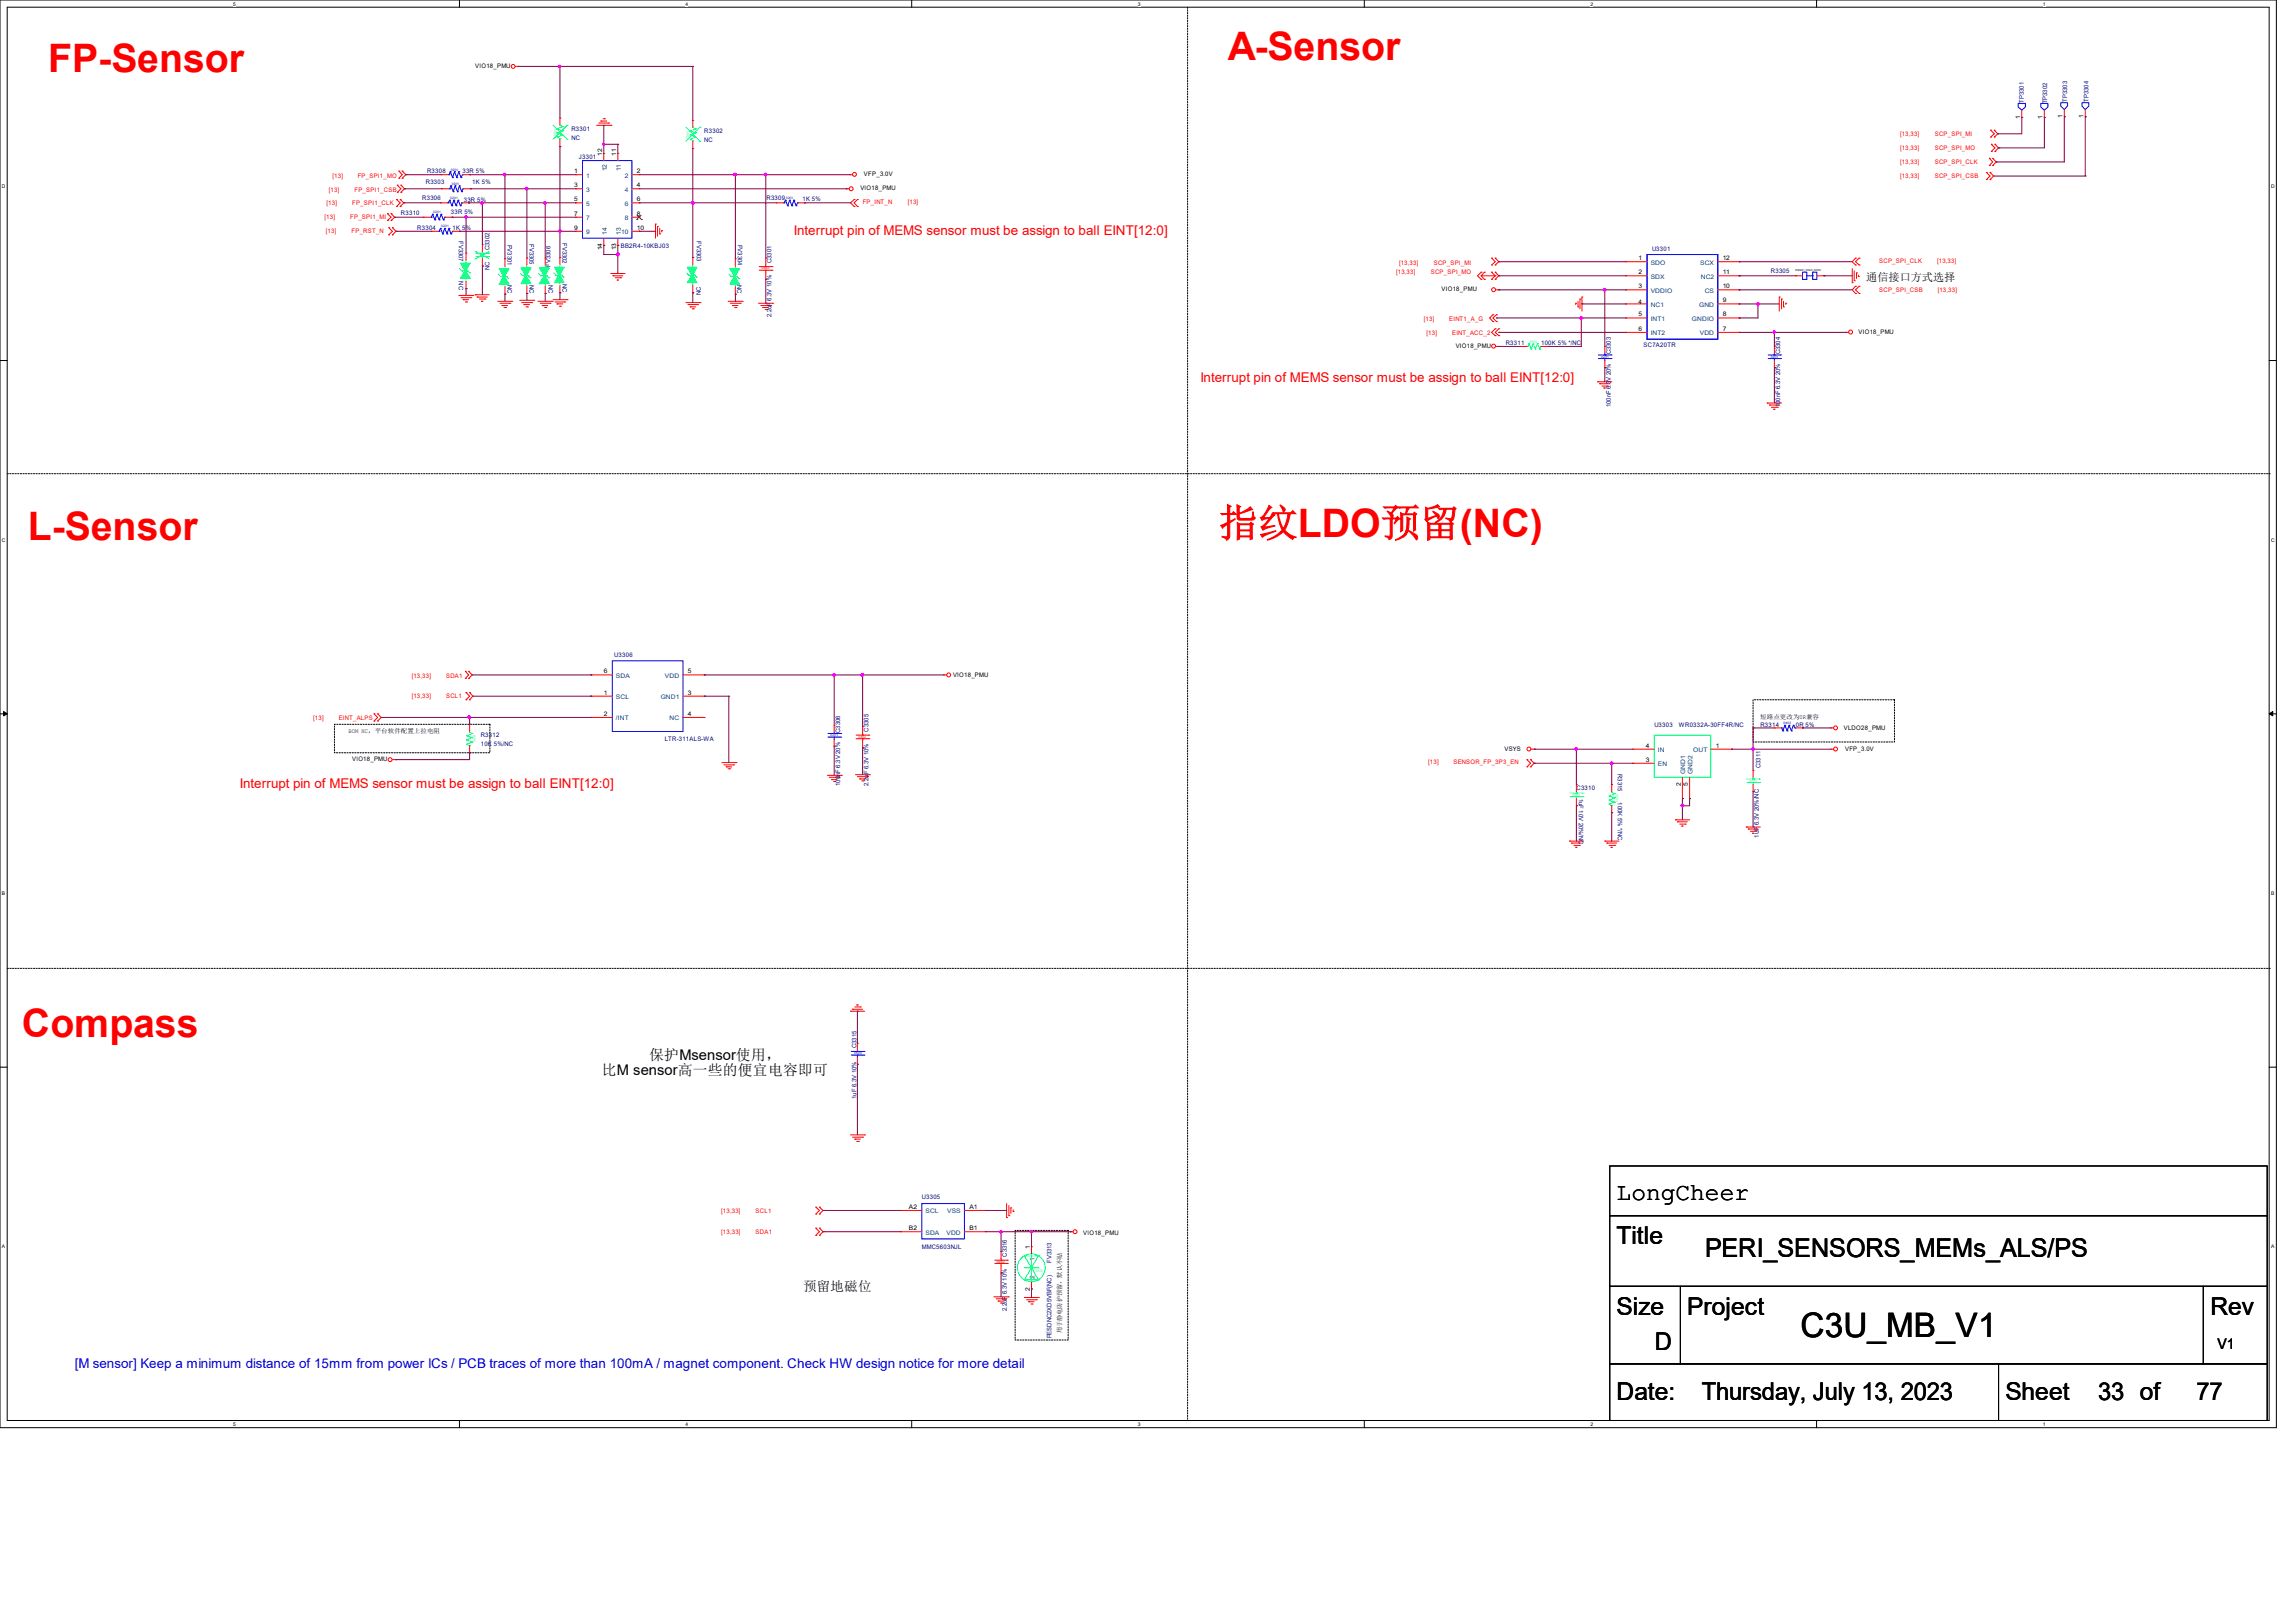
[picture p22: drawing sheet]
<svg xmlns="http://www.w3.org/2000/svg" width="297mm" height="210mm" viewBox="0 0 297 210" stroke-linecap="round" stroke-linejoin="round" font-family="sans-serif">
<defs><g id="words">
<g font-size="5.1" fill="#f00">
<text x="6.2" y="9.3">FP-Sensor</text>
<text x="158.8" y="7.8">A-Sensor</text>
<text x="3.6" y="69.8">L-Sensor</text>
<text x="157.6" y="69.4">指纹LDO预留(NC)</text>
<text x="2.8" y="134.2">Compass</text>
</g>
<text font-size="4.4" x="232.9" y="173.1">C3U_MB_V1</text>
<text font-size="3.3" x="220.6" y="162.6">PERI_SENSORS_MEMs_ALS/PS</text>
<g font-size="3.2">
<text x="209.1" y="155.2">LongCheer</text>
<text x="209.1" y="161">Title</text>
<text x="209.1" y="170.2">Size</text>
<text x="218.3" y="170.2">Project</text>
<text x="285.9" y="170.2">Rev</text>
<text x="214.1" y="174.8">D</text>
<text x="209.1" y="181.1">Date:</text>
<text x="220.1" y="181.1">Thursday, July 13, 2023</text>
<text x="259.4" y="181.1">Sheet</text>
<text x="271.4" y="181.1">33 of</text>
<text x="284.1" y="181.1">77</text>
</g>
<g font-size="1.9">
<text x="84" y="137.1">保护Msensor使用，</text>
<text x="77.9" y="139.1">比M sensor高一些的便宜电容即可</text>
<text x="286.9" y="174.5">V1</text>
</g>
<g font-size="1.7" fill="#f00">
<text x="102.7" y="30.4">Interrupt pin of MEMS sensor must be assign to ball EINT[12:0]</text>
<text x="155.3" y="49.4">Interrupt pin of MEMS sensor must be assign to ball EINT[12:0]</text>
<text x="31" y="102">Interrupt pin of MEMS sensor must be assign to ball EINT[12:0]</text>
</g>
<text font-size="1.7" x="103.9" y="167.1">预留地磁位</text>
<text font-size="1.7" fill="#00f" x="9.7" y="177">[M sensor] Keep a minimum distance of 15mm from power ICs / PCB traces of more than 100mA / magnet component. Check HW design notice for more detail</text>
<text font-size="1.4" x="241.4" y="36.3">通信接口方式选择</text>
<g font-size=".8">
<text x="61.5" y="8.8">VIO18_PMU</text>
<text x="261.3" y="15.4" transform="rotate(-90 261.3 15.4)">1</text>
<text x="264.2" y="15.4" transform="rotate(-90 264.2 15.4)">1</text>
<text x="266.8" y="15.3" transform="rotate(-90 266.8 15.3)">1</text>
<text x="269.5" y="15.3" transform="rotate(-90 269.5 15.3)">1</text>
<text x="74.3" y="22.4">1</text>
<text x="77.9" y="20.2" transform="rotate(-90 77.9 20.2)">12</text>
<text x="79.7" y="20.2" transform="rotate(-90 79.7 20.2)">11</text>
<text x="82.4" y="22.4">2</text>
<text x="111.8" y="22.8">VFP_3.0V</text>
<text x="74.3" y="24.2">3</text>
<text x="74.3" y="26">5</text>
<text x="74.3" y="27.9">7</text>
<text x="74.3" y="29.7">9</text>
<text x="82.4" y="29.7">10</text>
<text x="82.4" y="24.2">4</text>
<text x="82.4" y="26">6</text>
<text x="82.4" y="27.9">8</text>
<text x="111.3" y="24.6">VIO18_PMU</text>
<text x="77.9" y="32.4" transform="rotate(-90 77.9 32.4)">14</text>
<text x="79.7" y="32.4" transform="rotate(-90 79.7 32.4)">13</text>
<text x="212" y="33.7">1</text>
<text x="212" y="35.5">2</text>
<text x="222.8" y="35.5">11</text>
<text x="222.8" y="33.7">12</text>
<text x="186.5" y="37.7">VIO18_PMU</text>
<text x="212" y="39.3">4</text>
<text x="212" y="37.3">3</text>
<text x="212" y="40.9">5</text>
<text x="222.8" y="40.9">8</text>
<text x="222.8" y="39.1">9</text>
<text x="222.8" y="37.3">10</text>
<text x="188.3" y="45">VIO18_PMU</text>
<text x="212" y="42.8">6</text>
<text x="222.8" y="42.8">7</text>
<text x="240.4" y="43.2">VIO18_PMU</text>
<text x="78.1" y="89.9">1</text>
<text x="78.1" y="87.1">6</text>
<text x="89" y="89.9">3</text>
<text x="89" y="87.1">5</text>
<text x="123.3" y="87.6">VIO18_PMU</text>
<text x="45.1" y="94.9">BOM NC，平台软件配置上拉电阻</text>
<text x="78.1" y="92.6">2</text>
<text x="89" y="92.6">4</text>
<text x="227.7" y="93">短路点更改为0R兼容</text>
<text x="238.5" y="94.4">VLDO28_PMU</text>
<text x="45.6" y="98.5">VIO18_PMU</text>
<text x="194.6" y="97.2">VSYS</text>
<text x="212.9" y="96.7">4</text>
<text x="212.9" y="98.5">3</text>
<text x="217.4" y="101.7" transform="rotate(-90 217.4 101.7)">2</text>
<text x="218.3" y="101.7" transform="rotate(-90 218.3 101.7)">5</text>
<text x="222" y="96.7">1</text>
<text x="238.7" y="97.2">VFP_3.0V</text>
<text x="117.6" y="156.4">A2</text>
<text x="117.6" y="159.2">B2</text>
<text x="125.4" y="159.2">B1</text>
<text x="125.4" y="156.4">A1</text>
<text x="133.2" y="161.6" transform="rotate(-90 133.2 161.6)">1</text>
<text x="140.1" y="159.8">VIO18_PMU</text>
<text x="133.2" y="167" transform="rotate(-90 133.2 167)">2</text>
<text x="137.4" y="172.6" transform="rotate(-90 137.4 172.6)">用于静电防护预留，默认不贴</text>
</g>
<g font-size=".8" fill="#000080">
<text x="73.9" y="17">R3301</text>
<text x="91.1" y="17.2">R3302</text>
<text x="261.8" y="13.3" transform="rotate(-90 261.8 13.3)">TP3301</text>
<text x="264.8" y="13.4" transform="rotate(-90 264.8 13.4)">TP3302</text>
<text x="267.4" y="13.2" transform="rotate(-90 267.4 13.2)">TP3303</text>
<text x="270.2" y="13.2" transform="rotate(-90 270.2 13.2)">TP3304</text>
<text x="55.1" y="23.8">R3303</text>
<text x="55.2" y="22.4">R3308</text>
<text x="59.8" y="22.4">33R 5%</text>
<text x="61.1" y="23.7">1K 5%</text>
<text x="73.9" y="18.2">NC</text>
<text x="74.9" y="20.6">J3301</text>
<text x="91.1" y="18.4">NC</text>
<text x="51.9" y="27.8">R3310</text>
<text x="54" y="29.8">R3304</text>
<text x="54.6" y="25.9">R3306</text>
<text x="58.3" y="27.6">33R 5%</text>
<text x="58.6" y="29.8">1K 5%</text>
<text x="60" y="26.1">33R 5%</text>
<text x="99.1" y="25.8">R3309</text>
<text x="103.8" y="26">1K 5%</text>
<text x="59.3" y="31.2" transform="rotate(90 59.3 31.2)">FV3307</text>
<text x="63.3" y="35" transform="rotate(-90 63.3 35)">NC</text>
<text x="63.3" y="32.4" transform="rotate(-90 63.3 32.4)">C3302</text>
<text x="65.7" y="31.7" transform="rotate(90 65.7 31.7)">FV3301</text>
<text x="68.5" y="31.6" transform="rotate(90 68.5 31.6)">FV3305</text>
<text x="71.2" y="34.5" transform="rotate(-90 71.2 34.5)">FV3306</text>
<text x="72.8" y="31.5" transform="rotate(90 72.8 31.5)">FV3302</text>
<text x="80.3" y="32">BB2R4-10KBJ03</text>
<text x="90.1" y="31.2" transform="rotate(90 90.1 31.2)">FV3303</text>
<text x="95.5" y="31.7" transform="rotate(90 95.5 31.7)">FV3304</text>
<text x="99.8" y="34" transform="rotate(-90 99.8 34)">C3301</text>
<text x="213.7" y="32.4">U3301</text>
<text x="229.1" y="35.3">R3305</text>
<text x="59.3" y="36.4" transform="rotate(90 59.3 36.4)">NC</text>
<text x="65.7" y="36.9" transform="rotate(90 65.7 36.9)">NC</text>
<text x="68.5" y="36.9" transform="rotate(90 68.5 36.9)">NC</text>
<text x="70.9" y="36.9" transform="rotate(90 70.9 36.9)">NC</text>
<text x="72.8" y="36.7" transform="rotate(90 72.8 36.7)">NC</text>
<text x="90.7" y="38.1" transform="rotate(-90 90.7 38.1)">NC</text>
<text x="95.4" y="36.9" transform="rotate(90 95.4 36.9)">NC</text>
<text x="99.8" y="41.1" transform="rotate(-90 99.8 41.1)">2.2uF 6.3V 10%</text>
<text x="194.8" y="44.7">R3311</text>
<text x="199.4" y="44.7">100K 5% */NC</text>
<text x="208.4" y="45.8" transform="rotate(-90 208.4 45.8)">C3303</text>
<text x="212.6" y="45">SC7A20TR</text>
<text x="230.3" y="45.8" transform="rotate(-90 230.3 45.8)">C3304</text>
<text x="208.4" y="52.7" transform="rotate(-90 208.4 52.7)">100nF 6.3V 20%</text>
<text x="230.3" y="52.7" transform="rotate(-90 230.3 52.7)">100nF 6.3V 20%</text>
<text x="79.5" y="85">U3306</text>
<text x="62.2" y="95.4">R3312</text>
<text x="86" y="95.9">LTR-311ALS-WA</text>
<text x="108.7" y="94.8" transform="rotate(-90 108.7 94.8)">C3306</text>
<text x="112.3" y="94.7" transform="rotate(-90 112.3 94.7)">C3305</text>
<text x="214" y="94.1">U3303</text>
<text x="217.2" y="94.1">WR0332A-30FF4R/NC</text>
<text x="227.7" y="94.1">R3314</text>
<text x="232.3" y="94.1">0R 5%</text>
<text x="62.2" y="96.5">10K 5%/NC</text>
<text x="108.7" y="101.7" transform="rotate(-90 108.7 101.7)">100nF 6.3V 20%</text>
<text x="112.3" y="101.7" transform="rotate(-90 112.3 101.7)">2.2uF 6.3V 10%</text>
<text x="209.3" y="100.2" transform="rotate(90 209.3 100.2)">R3315</text>
<text x="227.7" y="99.4" transform="rotate(-90 227.7 99.4)">C3311</text>
<text x="203.9" y="102.3">C3310</text>
<text x="204.3" y="103.3" transform="rotate(90 204.3 103.3)">1uF 10V 20%/NC</text>
<text x="209.3" y="103.8" transform="rotate(90 209.3 103.8)">100K 5% */NC</text>
<text x="227.5" y="108.4" transform="rotate(-90 227.5 108.4)">1UF 6.3V 20%/NC</text>
<text x="110.8" y="135.6" transform="rotate(-90 110.8 135.6)">C3315</text>
<text x="110.8" y="142.2" transform="rotate(-90 110.8 142.2)">1uF 6.3V 10%</text>
<text x="119.3" y="155.1">U3305</text>
<text x="119.3" y="161.6">MMC5603NJL</text>
<text x="130.3" y="162.6" transform="rotate(-90 130.3 162.6)">C3316</text>
<text x="136" y="163.4" transform="rotate(-90 136 163.4)">FV3313</text>
<text x="130.3" y="169.6" transform="rotate(-90 130.3 169.6)">2.2uF 6.3V 10%</text>
<text x="136" y="173.2" transform="rotate(-90 136 173.2)">PESDNC2XD5VBF(NC)</text>
</g>
<g font-size=".8" fill="#f00">
<text x="245.8" y="17.6">[13,33]</text>
<text x="250.3" y="17.6">SCP_SPI_MI</text>
<text x="43" y="23">[13]</text>
<text x="46.3" y="23">FP_SPI1_MO</text>
<text x="245.8" y="19.4">[13,33]</text>
<text x="245.8" y="21.3">[13,33]</text>
<text x="245.8" y="23.1">[13,33]</text>
<text x="250.3" y="19.4">SCP_SPI_MO</text>
<text x="250.3" y="21.3">SCP_SPI_CLK</text>
<text x="250.3" y="23.1">SCP_SPI_CSB</text>
<text x="42" y="28.3">[13]</text>
<text x="42.3" y="26.6">[13]</text>
<text x="42.5" y="24.8">[13]</text>
<text x="45.3" y="28.3">FP_SPI1_MI</text>
<text x="45.6" y="26.6">FP_SPI1_CLK</text>
<text x="45.8" y="24.8">FP_SPI1_CSB</text>
<text x="111.6" y="26.4">FP_INT_N</text>
<text x="117.4" y="26.4">[13]</text>
<text x="42.2" y="30.1">[13]</text>
<text x="45.5" y="30.1">FP_RST_N</text>
<text x="180.6" y="35.5">[13,33]</text>
<text x="181" y="34.2">[13,33]</text>
<text x="185.1" y="35.5">SCP_SPI_MO</text>
<text x="185.5" y="34.2">SCP_SPI_MI</text>
<text x="243.1" y="34.1">SCP_SPI_CLK</text>
<text x="250.6" y="34.1">[13,33]</text>
<text x="184.2" y="41.6">[13]</text>
<text x="187.5" y="41.6">EINT1_A_G</text>
<text x="243.1" y="37.8">SCP_SPI_CSB</text>
<text x="250.7" y="37.8">[13,33]</text>
<text x="184.5" y="43.3">[13]</text>
<text x="187.8" y="43.3">EINT_ACC_2</text>
<text x="53.3" y="87.8">[13,33]</text>
<text x="57.7" y="87.8">SDA1</text>
<text x="40.5" y="93.1">[13]</text>
<text x="43.8" y="93.1">EINT_ALPS</text>
<text x="53.3" y="90.4">[13,33]</text>
<text x="57.7" y="90.4">SCL1</text>
<text x="184.8" y="98.9">[13]</text>
<text x="188" y="98.9">SENSOR_FP_3P3_EN</text>
<text x="93.3" y="157">[13,33]</text>
<text x="93.3" y="159.7">[13,33]</text>
<text x="97.8" y="157">SCL1</text>
<text x="97.8" y="159.7">SDA1</text>
</g>
<g font-size=".8" fill="#004080">
<text x="75.8" y="23">1</text>
<text x="78.5" y="22.2" transform="rotate(-90 78.5 22.2)">12</text>
<text x="80.3" y="22.2" transform="rotate(-90 80.3 22.2)">11</text>
<text x="80.8" y="23">2</text>
<text x="75.8" y="24.8">3</text>
<text x="75.8" y="26.6">5</text>
<text x="75.8" y="28.5">7</text>
<text x="80.8" y="24.8">4</text>
<text x="80.8" y="26.6">6</text>
<text x="80.8" y="28.5">8</text>
<text x="75.8" y="30.3">9</text>
<text x="78.5" y="30.4" transform="rotate(-90 78.5 30.4)">14</text>
<text x="80.3" y="30.4" transform="rotate(-90 80.3 30.4)">13</text>
<text x="80.4" y="30.3">10</text>
<text x="213.5" y="34.2">SDO</text>
<text x="219.9" y="34.2">SCX</text>
<text x="213.5" y="36.1">SDX</text>
<text x="213.5" y="37.9">VDDIO</text>
<text x="213.5" y="39.7">NC1</text>
<text x="213.5" y="41.5">INT1</text>
<text x="218.9" y="41.5">GNDIO</text>
<text x="219.8" y="39.7">GND</text>
<text x="220" y="36.1">NC2</text>
<text x="220.5" y="37.9">CS</text>
<text x="213.5" y="43.4">INT2</text>
<text x="219.9" y="43.4">VDD</text>
<text x="79.7" y="87.7">SDA</text>
<text x="86" y="87.7">VDD</text>
<text x="79.7" y="93.2">/INT</text>
<text x="79.7" y="90.5">SCL</text>
<text x="85.5" y="90.5">GND1</text>
<text x="86.6" y="93.2">NC</text>
<text x="214.5" y="97.3">IN</text>
<text x="214.5" y="99.1">EN</text>
<text x="218" y="100.1" transform="rotate(-90 218 100.1)">GND1</text>
<text x="218.9" y="100.1" transform="rotate(-90 218.9 100.1)">GND2</text>
<text x="219" y="97.3">OUT</text>
<text x="119.7" y="157">SCL</text>
<text x="119.7" y="159.8">SDA</text>
<text x="122.4" y="159.8">VDD</text>
<text x="122.5" y="157">VSS</text>
<text x="133.8" y="165.4" transform="rotate(-90 133.8 165.4)">2</text>
<text x="133.8" y="163.2" transform="rotate(-90 133.8 163.2)">1</text>
</g>
<g font-size=".6">
<text x="30.2" y=".7">5</text>
<text x="88.7" y=".7">4</text>
<text x="147.2" y=".7">3</text>
<text x="205.7" y=".7">2</text>
<text x="264.2" y=".7">1</text>
<text x=".3" y="24.4">D</text>
<text x="293.8" y="24.4">D</text>
<text x=".3" y="70.1">C</text>
<text x="293.8" y="70.1">C</text>
<text x=".3" y="115.8">B</text>
<text x="293.8" y="115.8">B</text>
<text x=".3" y="161.5">A</text>
<text x="293.8" y="161.5">A</text>
<text x="30.2" y="184.5">5</text>
<text x="88.7" y="184.5">4</text>
<text x="147.2" y="184.5">3</text>
<text x="205.7" y="184.5">2</text>
<text x="264.2" y="184.5">1</text>
</g>
<g font-size=".4" fill="#00ff80">
<text x="72" y="17.7" transform="rotate(-90 72 17.7)">0201</text>
<text x="89.2" y="18" transform="rotate(-90 89.2 18)">0201</text>
<text x="61.9" y="33.1">0201</text>
<text x="197.9" y="44.3">0201</text>
<text x="61.2" y="95" transform="rotate(90 61.2 95)">0201</text>
<text x="226.3" y="101.1">0201</text>
<text x="203.5" y="103">0201</text>
<text x="209" y="102.8" transform="rotate(90 209 102.8)">0201</text>
<text x="133.6" y="164.6">TVS-B</text>
</g>
<g font-size=".4" fill="#00f">
<text x="58.3" y="22.1">0201</text>
<text x="58.5" y="24">0201</text>
<text x="56" y="27.6">0201</text>
<text x="57.1" y="29.4">0201</text>
<text x="58.3" y="25.8">0201</text>
<text x="101.7" y="25.8">0201</text>
<text x="207.1" y="46.3">0201</text>
<text x="229.1" y="46.3">0201</text>
<text x="107.4" y="95.2">0201</text>
<text x="230.7" y="93.7">0402</text>
<text x="110.5" y="136.4">0603</text>
</g>
<g font-size=".4" fill="#f00">
<text x="98.5" y="34.8">0402</text>
<text x="111" y="95.5">0402</text>
<text x="128.9" y="163.4">0402</text>
</g>
<text font-size=".3" x="232.3" y="35.1">RS0201_SOLD_OPEN</text>
</g></defs>
<path d="M0 0h294.5v184.7h-294.5zM.9 .9h292.6v182.9h-292.6z" fill="none" stroke="#000" stroke-width=".13"/>
<g fill="#fff">
<path d="M30.2 .1h.3v.7h-.3z"/>
<path d="M30.2 183.9h.3v.8h-.3z"/>
</g>
<path d="M59.4 0v.9M59.4 183.8v.9" fill="none" stroke="#000" stroke-width=".13"/>
<g fill="#fff">
<path d="M88.7 .1h.3v.7h-.3z"/>
<path d="M88.7 183.9h.3v.8h-.3z"/>
</g>
<path d="M117.9 0v.9M117.9 183.8v.9" fill="none" stroke="#000" stroke-width=".13"/>
<g fill="#fff">
<path d="M147.2 .1h.3v.7h-.3z"/>
<path d="M147.2 183.9h.3v.8h-.3z"/>
</g>
<path d="M176.5 0v.9M176.5 183.8v.9" fill="none" stroke="#000" stroke-width=".13"/>
<g fill="#fff">
<path d="M205.7 .1h.4v.7h-.4z"/>
<path d="M205.7 183.9h.4v.8h-.4z"/>
</g>
<path d="M235 0v.9M235 183.8v.9" fill="none" stroke="#000" stroke-width=".13"/>
<g fill="#fff">
<path d="M264.2 .1h.4v.7h-.4z"/>
<path d="M264.2 183.9h.4v.8h-.4z"/>
<path d="M.3 23.8h.4v.7h-.4z"/>
<path d="M293.8 23.8h.5v.7h-.5z"/>
<path d="M.3 69.5h.4v.7h-.4z"/>
<path d="M293.8 69.5h.5v.7h-.5z"/>
</g>
<path d="M0 46.7h.9M293.5 46.7h1" fill="none" stroke="#000" stroke-width=".13"/>
<g fill="#fff">
<path d="M.3 115.2h.4v.8h-.4z"/>
<path d="M293.8 115.2h.4v.8h-.4z"/>
</g>
<path d="M0 92.4h.9M293.5 92.4h1" fill="none" stroke="#000" stroke-width=".13"/>
<path d="M.5 92.1l.4 .3-.4 .2zM293.5 92.4l.5-.3v.5z" fill="#000" stroke="#000" stroke-width=".13"/>
<g fill="#fff">
<path d="M.3 161h.3v.7h-.3z"/>
<path d="M293.8 161h.4v.7h-.4z"/>
</g>
<g fill="none" stroke="#000" stroke-width=".13">
<path d="M153.6 .9v182.9M.9 61.3h292.6M293.5 61.3h.1M43.3 93.7h20.1v3.7h-20.1zM226.8 90.6h18.3v5.4h-18.3zM0 138.1h.9M.9 125.3h292.6M293.5 125.3h.1M293.5 138.1h1M131.3 159.2h6.9v14.2h-6.9zM208.2 157.3h85.1v9.2h-85.1zM208.2 150.9h85.1v6.4h-85.1z"/>
<path d="M208.2 166.5h9.2v10h-9.2zM208.2 176.5h50.3v7.3h-50.3zM217.4 166.5h67.6v10h-67.6zM258.5 176.5h34.8v7.3h-34.8zM285 166.5h8.3v10h-8.3zM153.6 183.8h.1"/>
</g>
<g fill="none" stroke="#f00" stroke-width=".13">
<path d="M66.7 8.6h.4M67.1 8.6h.1M72.4 15.3h.1M72.4 19h.1M72.4 15.3v.9M72.4 18v1M77.2 16.2h1.8M77.5 15.9h1.2M77.7 15.7h.1M77.7 15.7h.8M78 15.4h.2M78.1 19.9h.1"/>
<path d="M78.1 19.9v.9M78.2 15.4h.1M78.7 15.9h.1M79 16.2h.1M79.9 19.9h.1M79.9 19.9v.9M89.6 15.6h.1M89.6 19.2h.1M89.6 15.6v.9M89.6 18.3v.9M257.5 16.8h.1M257.5 17.7h.1"/>
<path d="M257.5 16.8l.5 .5-.5 .4M257.6 18.7h.1M257.6 19.6h.1M257.6 18.7l.5 .4-.5 .5M258 17.7h.1M258 16.8h.1M258 16.8l.4 .5-.4 .4M258.1 19.6h.1M258.1 18.7h.1M258.1 18.7l.4 .4-.4 .5M261.5 15.2h.1M261.5 14.3v.9"/>
<path d="M264.5 15.2h.1M264.5 14.3v.9M267 15.1h.1M267 14.2v.9M269.7 15.1h.1M269.7 14.2v.9M50.1 27.6h.1M50.1 28.5h.1M50.1 27.6l.5 .5-.5 .4M50.3 30.4h.1M50.3 29.5h.1M50.3 29.5l.5 .4-.5 .5"/>
<path d="M50.6 28.5h.1M50.6 27.6h.1M50.6 27.6l.5 .5-.5 .4M50.8 29.5h.1M50.8 30.4h.1M50.8 29.5l.4 .4-.4 .5M51.3 25.8h.1M51.3 26.7h.1M51.3 25.8l.5 .4-.5 .5M51.4 24h.1M51.4 24.9h.1M51.4 24l.5 .4-.5 .5"/>
<path d="M51.6 23.1h.1M51.6 22.1h.1M51.6 22.1l.4 .5-.4 .5M51.8 26.7h.1M51.8 25.8h.1M51.8 25.8l.4 .4-.4 .5M51.9 24.9h.1M51.9 24h.1M51.9 24l.4 .4-.4 .5M52 22.1h.1M52 23.1h.1M52 22.1l.5 .5-.5 .5"/>
<path d="M54.8 28.1h.1M54.8 28.1h.9M55.8 29.9h.1M55.8 29.9h.9M57 26.2h.1M57 26.2h.9M57.1 22.6h.1M57.1 22.6h.9M57.1 24.4h.1M57.1 24.4h1M57.5 28.1h1M58.5 28.1h.1"/>
<path d="M58.5 29.9h.9M59.4 38.2h1.8M59.4 29.9h.1M59.6 38.5h1.3M59.7 26.2h.9M59.8 22.6h.9M59.9 38.8h.1M59.9 38.8h.7M59.9 24.4h.9M60.2 39.1h.2M60.3 32.8h.1M60.3 37.3h.1"/>
<path d="M60.3 32.8v.9M60.3 36.4v.9M60.4 39.1h.1M60.6 26.2h.1M60.7 22.6h.1M60.8 24.4h.1M60.9 38.5h.1M61.2 38.2h.1M61.5 38.1h.1M61.5 38.1h1.8M61.7 38.4h.1M61.7 38.4h1.3"/>
<path d="M62 38.7h.7M62.3 39h.1M62.3 39h.2M62.4 31.7h.1M62.4 34.4h.1M62.4 31.7v.9M62.4 33.5v.9M62.7 38.7h.1M64.4 39h1.8M64.7 39.2h1.3M64.9 39.5h.1M64.9 39.5h.8"/>
<path d="M65.2 39.8h.2M65.3 33.5h.1M65.3 38.1h.1M65.3 33.5v.9M65.3 37.1v1M65.4 39.8h.1M66 39.2h.1M66.2 39h.1M67.2 38.9h1.8M67.5 39.2h1.3M67.8 39.4h.1M67.8 39.4h.7"/>
<path d="M68 39.7h.2M68.2 33.4h.1M68.2 38h.1M68.2 33.4v.9M68.2 37v1M68.2 39.7h.1M68.8 39.2h.1M69 38.9h.1M69.6 39h1.8M69.9 39.2h1.3M70.1 39.5h.1M70.1 39.5h.8"/>
<path d="M70.4 39.8h.2M70.5 33.4h.1M70.5 38h.1M70.5 33.4v.9M70.5 37v1M70.6 39.8h.1M71.2 39.2h.1M71.4 39h.1M71.5 38.8h1.9M71.8 39.1h1.3M72.1 39.3h.1M72.1 39.3h.7"/>
<path d="M72.3 39.6h.2M72.4 33.3h.1M72.4 37.9h.1M72.4 33.3v.9M72.4 37v.9M72.5 39.6h.1M73.1 39.1h.1M73.4 38.8h.1M74.5 22.6h.1M74.5 24.4h.1M74.5 26.2h.1M74.5 28.1h.1"/>
<path d="M74.5 29.9h.1M74.5 22.6h.9M74.5 24.4h.9M74.5 29.9h.9M74.5 26.2h.9M74.5 28.1h.9M78.1 31.7h.1M78.1 30.8v.9M79 35.4h.1M79 35.4h1.9M79.3 35.7h.1M79.3 35.7h1.3"/>
<path d="M79.6 35.9h.7M79.8 36.2h.1M79.8 36.2h.2M79.9 31.7h.1M79.9 30.8v.9M80.3 35.9h.1M81.7 22.6h1M81.7 24.4h1M81.7 29.9h1M81.7 26.2h1M81.7 28.1h1M82.7 29.9h.1"/>
<path d="M82.7 22.6h.1M82.7 24.4h.1M82.7 26.2h.1M82.7 28.1h.1M84.8 29h.1M84.8 29v1.8M85 29.3h.1M85 29.3v1.3M85.3 30.3h.1M85.3 29.5v.8M85.6 29.8h.1M85.6 29.8v.2"/>
<path d="M88.7 39.2h1.9M89 39.4h1.3M89.3 39.7h.1M89.3 39.7h.7M89.5 40h.2M89.6 33.3h.1M89.6 37.9h.1M89.6 33.3v.9M89.6 37v.9M89.7 40h.1M90.3 39.4h.1M90.6 39.2h.1"/>
<path d="M94.2 39h1.8M94.5 39.2h1.3M94.7 39.5h.1M94.7 39.5h.8M95 39.8h.2M95.1 33.5h.1M95.1 38.1h.1M95.1 33.5v.9M95.1 37.1v1M95.2 39.8h.1M95.8 39.2h.1M96 39h.1"/>
<path d="M98.1 39.2h1.8M98.2 35h1.7M98.2 34.5h1.7M98.4 39.5h1.3M98.7 39.8h.1M98.7 39.8h.7M99.1 34.5h.1M99.1 35h.1M99.1 33.4h.1M99.1 36.2h.1M99.1 33.4v1.1M99.1 35v1.2"/>
<path d="M99.7 39.5h.1M99.9 35h.1M99.9 34.5h.1M99.9 39.2h.1M100.4 26.2h.1M100.4 26.2h.9M103.2 26.2h.9M104.1 26.2h.1M109.5 24.4h.1M109.5 24.4h.4M109.9 22.6h.1M109.9 22.6h.4"/>
<path d="M110.5 25.8h.1M110.5 26.7h.1M110.5 25.8l-.5 .4 .5 .5M110.9 26.7h.1M110.9 25.8h.1M110.9 25.8l-.4 .4 .4 .5M191.6 35.2h.1M191.6 36.2h.1M191.6 35.7h1.8M191.6 35.2l-.5 .5 .5 .5M191.6 35.7l.4 .5M192 35.2h.1"/>
<path d="M192 36.2h.1M192 35.2l-.4 .5M193 35.2h.1M193 36.2h.1M193 33.4h.1M193 34.3h.1M193 35.2l.4 .5M193 33.4l.4 .5-.4 .4M193.4 36.2h.1M193.4 35.2h.1M193.4 35.7h.1M193.4 34.3h.1"/>
<path d="M193.4 33.4h.1M193.4 35.2l.5 .5-.5 .5M193.4 35.7l-.4 .5M193.4 33.4l.5 .5-.5 .4M193.5 37.5h.4M193.9 37.5h.1M203.8 39.2h.1M203.8 39.2v.2M204.1 39.7h.1M204.1 39v.7M204.4 38.7h.1M204.4 38.7v1.3"/>
<path d="M204.6 38.4h.1M204.6 38.4v1.9M210.3 33.9h.1M210.3 35.7h.1M210.3 37.5h.1M210.3 39.3h.1M210.3 37.5h2.8M210.3 35.7h2.8M210.3 39.3h2.8M210.3 33.9h2.8M222.2 37.5h2.8M222.2 35.7h2.8"/>
<path d="M222.2 39.3h2.8M222.2 33.9h2.8M225 39.3h.1M225 37.5h.1M225 35.7h.1M225 33.9h.1M230.2 38.4h.1M230.2 38.4v1.9M230.5 38.7h.1M230.5 38.7v1.3M230.7 39.7h.1M230.7 39v.7"/>
<path d="M231 39.2h.1M231 39.2v.2M232.3 35.7h.1M232.3 35.7h.9M235 35.7h.9M235.9 35.7h.1M239.6 36.6h.1M239.6 34.8v1.8M239.9 36.3h.1M239.9 35.1v1.2M240 34.3h.1M240 33.4h.1"/>
<path d="M240 37h.1M240 38h.1M240 33.4l-.4 .5 .4 .4M240 37l-.4 .5 .4 .5M240.2 35.3h.1M240.2 35.3v.7M240.4 35.8h.1M240.4 35.6v.2M240.5 33.4h.1M240.5 34.3h.1M240.5 38h.1M240.5 37h.1"/>
<path d="M240.5 33.4l-.5 .5 .5 .4M240.5 37l-.5 .5 .5 .5M257 22.3h.1M257 23.2h.1M257 22.3l.4 .5-.4 .4M257.3 20.5h.1M257.3 21.4h.1M257.3 20.5l.5 .5-.5 .4M257.4 23.2h.1M257.4 22.3h.1M257.4 22.3l.5 .5-.5 .4M257.8 21.4h.1"/>
<path d="M257.8 20.5h.1M257.8 20.5l.4 .5-.4 .4M99 40h.1M99.1 40h.1M193.1 40.7h.1M193.1 41.6h.1M193.1 40.7l-.4 .4 .4 .5M193.4 43.4h.1M193.4 42.5h.1M193.4 42.5l-.4 .5 .4 .4M193.5 44.8h.4M193.6 40.7h.1"/>
<path d="M193.6 41.6h.1M193.6 40.7l-.5 .4 .5 .5M193.9 44.8h.1M193.9 43.4h.1M193.9 42.5h.1M193.9 42.5l-.5 .5 .5 .4M196.6 44.8h.1M196.6 44.8h.9M199.3 44.8h1M200.3 44.8h.1M206.7 49.4h.1M206.7 49.4h1.8"/>
<path d="M206.9 49.7h.1M206.9 49.7h1.3M207.2 50h.7M207.5 50.2h.1M207.5 50.2h.2M207.6 44.8h.1M207.6 47.6h.1M207.6 44.8v.9M207.6 46.7v.9M207.9 50h.1M210.3 41.1h.1M210.3 43h.1"/>
<path d="M210.3 43h2.8M210.3 41.1h2.8M222.2 43h2.8M222.2 41.1h2.8M225 43h.1M225 41.1h.1M228.6 52.2h.1M228.6 52.2h1.9M228.9 52.4h.1M228.9 52.4h1.3M229.2 52.7h.7M229.4 53h.1"/>
<path d="M229.4 53h.2M229.5 44.8h.1M229.5 47.6h.1M229.5 44.8v.9M229.5 46.7v.9M229.9 52.7h.1M238.8 43h.1M238.8 43h.3M48.4 93.3h.1M48.4 92.4h.1M48.4 92.4l.5 .4-.5 .5M48.9 92.4h.1"/>
<path d="M48.9 93.3h.1M48.9 92.4l.4 .4-.4 .5M50.8 98.3h.3M51.1 98.3h.1M60.2 86.9h.1M60.2 87.8h.1M60.2 86.9l.4 .4-.4 .5M60.3 90.6h.1M60.3 89.6h.1M60.3 89.6l.4 .5-.4 .5M60.6 87.8h.1M60.6 86.9h.1"/>
<path d="M60.6 86.9l.5 .4-.5 .5M60.7 89.6h.1M60.7 90.6h.1M60.7 97.4h.1M60.7 93.7h.1M60.7 89.6l.5 .5-.5 .5M60.7 93.7v1M60.7 96.5v.9M76.5 92.8h.1M76.5 90.1h.1M76.5 87.3h.1M76.5 87.3h2.7"/>
<path d="M76.5 92.8h2.7M76.5 90.1h2.7M88.3 87.3h2.8M88.3 92.8h2.8M88.3 90.1h2.8M91.1 90.1h.1M91.1 92.8h.1M91.1 87.3h.1M93.4 98.7h1.8M93.6 99h1.3M93.9 99.2h.1M93.9 99.2h.8"/>
<path d="M94.2 99.5h.2M94.4 99.5h.1M94.9 99h.1M95.2 98.7h.1M107.9 93.9h.1M107.9 96.6h.1M107.9 93.9v.8M107.9 95.7v.9M110.7 95.6h1.7M110.7 95.1h1.7M111.6 95.1h.1M111.6 95.6h.1"/>
<path d="M111.6 94h.1M111.6 96.8h.1M111.6 94v1.1M111.6 95.6v1.2M112.4 95.6h.1M112.4 95.1h.1M122.1 87.3h.1M122.1 87.3h.4M197.5 99.2h.1M197.5 98.3h.1M197.5 98.3l.5 .5-.5 .4M198 98.3h.1"/>
<path d="M198 99.2h.1M198 98.3l.5 .5-.5 .4M198.1 96.9h.4M198.5 96.9h.1M211.2 96.9h.1M211.2 98.8h.1M211.2 96.9h2.8M211.2 98.8h2.8M221.3 96.9h2.7M224 96.9h.1M226.8 99.7h.1M226.8 99.7v.9"/>
<path d="M229.5 94.2h.1M229.5 94.2h1M232.3 94.2h.9M233.2 94.2h.1M236.9 96.9h.1M236.9 94.2h.1M236.9 96.9h.3M236.9 94.2h.3M107 100.3h1.8M107.3 100.6h1.2M107.6 100.9h.1M107.6 100.9h.7"/>
<path d="M107.8 101.1h.2M108 101.1h.1M108.5 100.6h.1M108.8 100.3h.1M110.7 100.2h1.8M110.9 100.5h1.3M111.2 100.8h.1M111.2 100.8h.7M111.5 101h.2M111.7 101h.1M112.2 100.5h.1M112.5 100.2h.1"/>
<path d="M203 108.8h.1M203 108.8h1.9M203.3 109.1h.1M203.3 109.1h1.3M203.6 109.4h.7M203.8 109.6h.1M203.8 109.6h.2M203.9 101.5h.1M203.9 104.3h.1M203.9 101.5v.9M203.9 103.3v1M204.3 109.4h.1"/>
<path d="M207.6 108.8h.1M207.6 108.8h1.8M207.9 109.1h.1M207.9 109.1h1.2M208.2 109.4h.7M208.4 109.6h.1M208.4 109.6h.2M208.5 105.2h.1M208.5 101.5h.1M208.5 101.5v.9M208.5 104.3v.9M208.9 109.4h.1"/>
<path d="M216.7 106.1h.1M216.7 106.1h1.9M217 106.3h.1M217 106.3h1.3M217.3 106.6h.7M217.6 106.9h.1M217.6 103.3h.1M217.6 100.6v2.7M218 106.6h.1M218.6 103.3h.1M218.6 100.6v2.7M225.9 107h.1"/>
<path d="M225.9 107h1.8M226.1 107.3h.1M226.1 107.3h1.3M226.4 107.6h.8M226.7 107.8h.1M226.7 107.8h.2M226.8 102.4h.1M226.8 101.5v.9M227.2 107.6h.1M110 130.9h.1M110 130.9h1.8M110.3 130.6h.1"/>
<path d="M110.3 130.6h1.3M110.6 130.3h.7M110.8 130h.1M110.8 130h.2M110.9 135h.1M110.9 137.7h.1M110.9 135v.9M110.9 136.8v.9M111.3 130.3h.1M105.5 156.2h.1M105.5 157.1h.1M105.5 158.9h.1"/>
<path d="M105.5 159.9h.1M105.5 156.2l.5 .4-.5 .5M105.5 158.9l.5 .5-.5 .5M106 157.1h.1M106 156.2h.1M106 159.9h.1M106 158.9h.1M106 156.2l.5 .4-.5 .5M106 158.9l.5 .5-.5 .5M110 146.9h1.8M110.3 147.2h1.3M110.6 147.4h.1"/>
<path d="M110.6 147.4h.7M110.8 147.7h.2M111 147.7h.1M111.6 147.2h.1M111.8 146.9h.1M116.5 156.6h.1M116.5 159.4h.1M116.5 159.4h2.8M116.5 156.6h2.8M124.8 159.4h2.7M124.8 156.6h2.7M127.5 159.4h.1"/>
<path d="M127.5 156.6h.1M130.2 157.6h.1M130.2 155.7v1.9M130.5 157.3h.1M130.5 156v1.3M130.8 156.3h.1M130.8 156.3v.7M131.1 156.8h.1M131.1 156.5v.3M138.5 159.4h.1M138.5 159.4h.3M128.6 167.8h1.8"/>
<path d="M128.7 163.5h1.6M128.7 163.1h1.6M128.9 168.1h1.2M129.1 168.4h.1M129.1 168.4h.8M129.4 168.6h.2M129.5 163.1h.1M129.5 163.5h.1M129.5 162h.1M129.5 164.7h.1M129.5 162v1.1M129.5 163.5v1.2"/>
<path d="M129.6 168.6h.1M130.1 168.1h.1M130.3 163.5h.1M130.3 163.1h.1M130.4 167.8h.1M132.5 167.9h1.8M132.8 168.2h1.3M133.1 168.4h.1M133.1 168.4h.7M133.3 168.7h.2M133.4 161.3h.1M133.4 166.8h.1"/>
<path d="M133.4 161.3v.9M133.4 165.9v.9M133.5 168.7h.1M134.1 168.2h.1M134.3 167.9h.1"/>
<circle cx="66.4" cy="8.6" r=".25"/>
<circle cx="110.1" cy="24.4" r=".25"/>
<circle cx="110.5" cy="22.6" r=".25"/>
<circle cx="193.2" cy="37.5" r=".25"/>
<circle cx="193.2" cy="44.8" r=".25"/>
<circle cx="239.4" cy="43" r=".25"/>
<circle cx="50.5" cy="98.3" r=".25"/>
<circle cx="122.7" cy="87.3" r=".25"/>
<circle cx="197.8" cy="96.9" r=".25"/>
<circle cx="237.4" cy="94.2" r=".25"/>
<circle cx="237.4" cy="96.9" r=".25"/>
<circle cx="139.1" cy="159.4" r=".25"/>
</g>
<g fill="none" stroke="#00f" stroke-width=".13">
<path d="M261.1 13.4h.9v.4l-.5 .5-.4-.5zM264 13.4h.9v.4l-.4 .5-.5-.5zM266.6 13.3h.9v.4l-.5 .5-.4-.5zM269.3 13.3h.9v.4l-.5 .5-.4-.5zM55.7 28.1h.1M55.8 28.1h.1M56 27.7h.1M56 27.7l-.2 .4M56 27.7l.3 .7M56.3 28.4h.1M56.5 27.7h.1M56.5 27.7l-.2 .7"/>
<path d="M56.5 27.7l.3 .7M56.7 29.9h.1M56.8 29.9h.1M56.8 28.4h.1M57 29.5h.1M57 29.5l-.2 .4M57 29.5l.3 .8M57.1 27.7h.1M57.1 27.7l-.3 .7M57.1 27.7l.3 .7M57.3 30.3h.1M57.4 28.4h.1"/>
<path d="M57.5 29.5h.1M57.5 28.1h.1M57.5 29.5l-.2 .8M57.5 29.5l.3 .8M57.5 28.1l-.1 .3M57.8 30.3h.1M57.9 26.2h.1M58 26.2h.1M58 22.6h.1M58.1 22.6h.1M58.1 29.5h.1M58.1 24.4h.1"/>
<path d="M58.1 29.5l-.3 .8M58.1 29.5l.2 .8M58.2 24.4h.1M58.2 25.9h.1M58.2 25.9l-.2 .3M58.2 25.9l.3 .7M58.3 22.2h.1M58.3 22.2l-.2 .4M58.3 22.2l.2 .8M58.3 24h.1M58.3 30.3h.1M58.3 24l-.1 .4"/>
<path d="M58.3 24l.3 .8M58.5 26.6h.1M58.5 23h.1M58.5 29.9h.1M58.5 29.9l-.2 .4M58.6 24.8h.1M58.7 25.9h.1M58.7 25.9l-.2 .7M58.7 25.9l.3 .7M58.8 22.2h.1M58.8 22.2l-.3 .8M58.8 22.2l.3 .8"/>
<path d="M58.9 24h.1M58.9 24l-.3 .8M58.9 24l.3 .8M59 26.6h.1M59.1 23h.1M59.2 24.8h.1M59.3 25.9h.1M59.3 25.9l-.3 .7M59.3 25.9l.3 .7M59.4 22.2h.1M59.4 22.2l-.3 .8M59.4 22.2l.2 .8"/>
<path d="M59.4 24h.1M59.4 24l-.2 .8M59.4 24l.3 .8M59.6 26.6h.1M59.6 23h.1M59.7 24.8h.1M59.7 26.2h.1M59.7 26.2l-.1 .4M59.8 22.6h.1M59.8 22.6l-.2 .4M59.9 24.4h.1M59.9 24.4l-.2 .4"/>
<path d="M75.4 20.8h6.3v10h-6.3zM101.3 26.2h.1M101.4 26.2h.1M101.6 25.9h.1M101.6 25.9l-.2 .3M101.6 25.9l.3 .7M101.9 26.6h.1M102.2 25.9h.1M102.2 25.9l-.3 .7M102.2 25.9l.2 .7M102.4 26.6h.1M102.7 25.9h.1"/>
<path d="M102.7 25.9l-.3 .7M102.7 25.9l.3 .7M103 26.6h.1M103.2 26.2h.1M103.2 26.2l-.2 .4M213.1 32.9h9.1v11h-9.1zM233.2 35.2h.5v1h-.5zM233.7 35.7h.8M234.5 35.2h.5v1h-.5zM234.5 35.7h.1M206.8 46.4h1.6M206.8 45.9h1.6"/>
<path d="M207.6 45.9h.1M207.6 46.4h.1M207.6 45.7v.2M207.6 46.4v.3M208.4 46.4h.1M208.4 45.9h.1M228.7 46.4h1.6M228.7 45.9h1.6M229.5 45.9h.1M229.5 46.4h.1M229.5 45.7v.2M229.5 46.4v.3"/>
<path d="M230.3 46.4h.1M230.3 45.9h.1M79.2 85.5h9.1v9.2h-9.1zM107.1 95.4h1.7M107.1 94.9h1.7M107.9 94.9h.1M107.9 95.4h.1M107.9 94.7v.2M107.9 95.4v.3M108.8 95.4h.1M108.8 94.9h.1M230.5 94.2h.1"/>
<path d="M230.5 94.2l.1 .4M230.6 94.6h.1M230.9 93.9h.1M230.9 93.9l.3 .7M230.9 93.9l-.3 .7M231.2 94.6h.1M231.4 93.9h.1M231.4 93.9l.3 .7M231.4 93.9l-.2 .7M231.7 94.6h.1M232 93.9h.1M232 93.9l.2 .3"/>
<path d="M232 93.9l-.3 .7M232.2 94.2h.1M110.1 136.5h1.7M110.1 136.1h1.7M110.9 136.1h.1M110.9 136.5h.1M110.9 135.9v.2M110.9 136.5v.3M111.8 136.5h.1M111.8 136.1h.1M119.3 155.7h5.5v4.6h-5.5z"/>
</g>
<g fill="#00ff80" stroke="#00ff80" stroke-width=".13">
<path d="M59.6 34h1.2l-.6 1.1z"/>
<path d="M60.2 35l.6 1h-1.2z"/>
<path d="M69.8 34.7h1.3l-.7 1.1z"/>
<path d="M70.4 35.6l.7 1.1h-1.3z"/>
<path d="M67.4 34.7h1.3l-.7 1.1z"/>
<path d="M68 35.6l.7 1.1h-1.3z"/>
<path d="M94.4 34.8h1.3l-.7 1.1z"/>
<path d="M95 35.7l.7 1.1h-1.3z"/>
<path d="M88.9 34.6h1.3l-.7 1.1z"/>
<path d="M89.5 35.5l.7 1.1h-1.3z"/>
<path d="M71.7 34.6h1.3l-.7 1.1z"/>
<path d="M72.3 35.5l.7 1.1h-1.3z"/>
<path d="M64.6 34.8h1.3l-.7 1.1z"/>
<path d="M65.2 35.7l.7 1.1h-1.3z"/>
</g>
<g fill="none" stroke="#00ff80" stroke-width=".13">
<path d="M71.5 16.2l1.9 1.8M72.1 17.7h.1M72.1 17.2h.1M72.1 16.7h.1M72.1 17.7l.3 .2M72.1 17.2l.7 .3M72.1 16.7l.7 .2M72.4 16.2h.1M72.4 17.9h.1M72.4 17.9v.1M72.4 16.2l.4 .2M72.8 17.5h.1"/>
<path d="M72.8 16.9h.1M72.8 16.4h.1M72.8 17.5l-.7 .2M72.8 16.9l-.7 .3M72.8 16.4l-.7 .3M73.4 16.2h.1M73.4 18h.1M73.4 16.2l-1.9 1.8M88.7 16.5l1.9 1.8M89.3 18h.1M89.3 17.5h.1M89.3 16.9h.1"/>
<path d="M89.3 18l.3 .2M89.3 17.5l.7 .2M89.3 16.9l.7 .3M89.6 16.5h.1M89.6 18.2h.1M89.6 18.2v.1M89.6 16.5l.4 .2M90 17.7h.1M90 17.2h.1M90 16.7h.1M90 17.7l-.7 .3M90 17.2l-.7 .3"/>
<path d="M90 16.7l-.7 .2M90.6 16.5h.1M90.6 18.3h.1M90.6 16.5l-1.9 1.8M59.4 34.8l.3 .3M59.7 35.1h.1M59.7 35.1h.8M60.3 34.6h.1M60.3 35.5h.1M60.3 33.7v.9M60.3 35.5v.9M60.5 35.1h.1"/>
<path d="M60.5 35.1l.2 .2M60.7 35.3h.1M61.5 33.5h.1M61.5 32.6h.1M61.5 32.6l1.8 .9M61.6 33.2h1.6M61.6 32.8h1.6M62.4 32.8h.1M62.4 33.2h.1M62.4 32.6v.2M62.4 33.2v.3M63.2 33.2h.1"/>
<path d="M63.2 32.8h.1M63.3 32.6l-1.8 .9M64.5 35.5l.3 .3M64.8 35.8h.1M64.8 35.8h.7M65.3 35.3h.1M65.3 36.2h.1M65.3 34.4v.9M65.3 36.2v.9M65.5 35.8h.1M65.5 35.8l.2 .2M65.7 36h.1"/>
<path d="M67.3 35.4l.3 .3M67.6 35.7h.1M67.6 35.7h.7M68.2 35.2h.1M68.2 36.2h.1M68.2 34.3v.9M68.2 36.2v.8M68.3 35.7h.1M68.3 35.7l.3 .2M68.6 35.9h.1M69.7 35.4l.3 .3M70 35.7h.1"/>
<path d="M70 35.7h.7M70.5 35.2h.1M70.5 36.2h.1M70.5 34.3v.9M70.5 36.2v.8M70.7 35.7h.1M70.7 35.7l.3 .2M71 35.9h.1M71.6 35.3l.3 .3M71.9 35.6h.1M71.9 35.6h.7M72.4 35.1h.1"/>
<path d="M72.4 36h.1M72.4 34.2v.9M72.4 36v1M72.6 35.6h.1M72.6 35.6l.3 .3M72.9 35.9h.1M88.8 35.3l.3 .3M89.1 35.6h.1M89.1 35.6h.7M89.6 35.1h.1M89.6 36h.1M89.6 34.2v.9"/>
<path d="M89.6 36v1M89.8 35.6h.1M89.8 35.6l.3 .3M90.1 35.9h.1M94.3 35.5l.3 .3M94.6 35.8h.1M94.6 35.8h.7M95.1 35.3h.1M95.1 36.2h.1M95.1 34.4v.9M95.1 36.2v.9M95.3 35.8h.1"/>
<path d="M95.3 35.8l.3 .2M95.6 36h.1M197.5 44.8h.1M197.6 44.8h.1M197.8 44.4h.1M197.8 44.4l-.2 .4M197.8 44.4l.3 .8M198.1 45.2h.1M198.3 44.4h.1M198.3 44.4l-.2 .8M198.3 44.4l.3 .8M198.6 45.2h.1"/>
<path d="M198.9 44.4h.1M198.9 44.4l-.3 .8M198.9 44.4l.3 .8M199.2 45.2h.1M199.3 44.8h.1M199.3 44.8l-.1 .4M60.4 95.2h.1M60.4 95.8h.1M60.4 96.3h.1M60.4 95.2l.7 .3M60.4 95.8l.7 .2M60.4 96.3l.3 .2"/>
<path d="M60.7 96.5h.1M60.7 94.7h.1M60.7 94.7l.4 .2M61.1 94.9h.1M61.1 95.5h.1M61.1 96h.1M61.1 94.9l-.7 .3M61.1 95.5l-.7 .3M61.1 96l-.7 .3M214 95.1h7.3v5.5h-7.3zM203.1 103.1h1.7M203.1 102.6h1.7"/>
<path d="M203.9 102.6h.1M203.9 103.1h.1M203.9 102.4v.2M203.9 103.1v.2M204.8 103.1h.1M204.8 102.6h.1M208.2 103h.1M208.2 103.5h.1M208.2 104.1h.1M208.2 103l.7 .3M208.2 103.5l.7 .3M208.2 104.1l.3 .2"/>
<path d="M208.5 104.3h.1M208.5 102.5h.1M208.5 102.5l.4 .2M208.5 102.4v.1M208.9 102.7h.1M208.9 103.3h.1M208.9 103.8h.1M208.9 102.7l-.7 .3M208.9 103.3l-.7 .2M208.9 103.8l-.7 .3M226 101.3h1.6M226 100.8h1.6"/>
<path d="M226.8 100.8h.1M226.8 101.3h.1M226.8 100.6v.2M226.8 101.3v.2M227.6 101.3h.1M227.6 100.8h.1M132.5 162.5h.1M132.5 165.6h.1M132.5 164h1.8M132.5 165.6h1.8M132.5 162.5h1.8M132.5 162.5l.9 1.5"/>
<path d="M133.4 165.9h.1M133.4 164h.1M133.4 162.2v3.7M133.4 164l-.9 1.6M133.4 164l.9 1.6M134.3 164h.1M134.3 165.6h.1M134.3 162.5h.1M134.3 162.5l-.9 1.5"/>
<circle cx="133.4" cy="164" r="1.8"/>
</g>
<path d="M82.4 28.4h.1M82.4 27.9l.6 .5M82.9 27.9l-.5 .5M83 28.4h.1" fill="none" stroke="#804000" stroke-width=".13"/>
<g fill="none" stroke="#800040" stroke-width=".13">
<path d="M67.1 8.6h.1M67.1 8.6h22.5M72.4 8.6h.1M72.4 19h.1M72.4 8.6v6.7M72.4 19v14.3M78.1 18.7h.1M78.1 16.2h.1M78.1 16.2v3.7M78.1 18.7h1.8M79.9 18.7h.1M79.9 18.7v1.2"/>
<path d="M89.6 8.6h.1M89.6 8.6v7M89.6 19.2v14.1M258.4 17.3h.1M258.5 19.1h.1M261.5 15.2h.1M261.5 15.2v2.1h-3.1M264.5 15.2h.1M264.5 15.2v3.9h-6M267 15.1h.1M267 15.1v5.9h-8.8M269.7 15.1h.1"/>
<path d="M269.7 15.1v7.7M51.1 28.1h.1M51.1 28.1h3.7M51.2 29.9h.1M51.2 29.9h4.6M52.2 26.2h.1M52.2 26.2h4.8M52.3 24.4h.1M52.3 24.4h4.8M52.5 22.6h.1M52.5 22.6h4.6M58.5 28.1h.1"/>
<path d="M58.5 28.1h16M59.4 29.9h.1M59.4 29.9h15.1M60.3 28.1h.1M60.3 37.3h.1M60.3 28.1v4.7M60.3 37.3v.9M60.6 26.2h.1M60.6 26.2h13.9M60.7 22.6h.1M60.7 22.6h13.8M60.8 24.4h.1"/>
<path d="M60.8 24.4h13.7M62.4 26.2h.1M62.4 34.4h.1M62.4 26.2v5.5M62.4 34.4v3.7M65.3 22.6h.1M65.3 38.1h.1M65.3 22.6v10.9M65.3 38.1v.9M68.2 38h.1M68.2 24.4h.1M68.2 24.4v9"/>
<path d="M68.2 38v.9M70.5 26.2h.1M70.5 38h.1M70.5 26.2v7.2M70.5 38v1M72.4 29.9h.1M72.4 37.9h.1M72.4 37.9v.9M78.1 31.7h.1M78.1 32.9h.1M78.1 31.7v1.2M78.1 32.9h1.8"/>
<path d="M79.9 31.7h.1M79.9 32.9h.1M79.9 31.7v3.7M82.7 29.9h.1M82.7 22.6h27.2M82.7 24.4h26.8M82.7 26.2h17.7M82.7 29.9h2.1M89.6 37.9h.1M89.6 26.2h.1M89.6 33.3h.1M89.6 37.9v1.3"/>
<path d="M95.1 22.6h.1M95.1 38.1h.1M95.1 22.6v10.9M95.1 38.1v.9M99.1 22.6h.1M99.1 36.2h.1M99.1 22.6v10.8M99.1 36.2v3M104.1 26.2h.1M104.1 26.2h5.9M109.5 24.4h.1M193.9 37.5h.1"/>
<path d="M193.9 35.7h.1M193.9 33.9h.1M193.9 35.7h16.4M193.9 37.5h16.4M193.9 33.9h16.4M204.6 39.3h.1M204.6 39.3h5.7M207.6 37.5h.1M207.6 37.5v7.3M225 35.7h.1M225 39.3h.1M225 33.9h.1"/>
<path d="M225 37.5h.1M225 35.7h7.3M225 37.5h14.6M225 39.3h5.2M225 33.9h14.6M227.4 39.3h.1M227.4 39.3v1.8h-2.4M235.9 35.7h.1M235.9 35.7h3.7M257.9 22.8h11.8M258.2 21h.1M269.7 22.8h.1"/>
<path d="M193.6 41.1h.1M193.6 41.1h16.7M193.9 44.8h.1M193.9 43h.1M193.9 43h16.4M193.9 44.8h2.7M200.3 44.8h.1M204.6 41.1h.1M204.6 41.1v3.7h-4.3M207.6 47.6h.1M207.6 47.6v1.8M225 41.1h.1"/>
<path d="M225 43h.1M225 43h13.8M229.5 43h.1M229.5 47.6h.1M229.5 43v1.8M229.5 47.6v4.6M238.8 43h.1M49.3 92.8h.1M49.3 92.8h27.2M51.1 98.3h.1M60.7 92.8h.1M60.7 97.4h.1"/>
<path d="M60.7 92.8v.9M60.7 97.4v.9h-9.6M61.1 87.3h15.4M61.2 90.1h15.3M76.5 87.3h.1M76.5 90.1h.1M76.5 92.8h.1M91.1 87.3h.1M91.1 90.1h.1M91.1 87.3h31M91.1 90.1h3.2M94.3 90.1h.1"/>
<path d="M94.3 90.1v8.6M107.9 87.3h.1M107.9 96.6h.1M107.9 87.3v6.6M107.9 96.6v3.7M111.6 87.3h.1M111.6 96.8h.1M111.6 87.3v6.7M111.6 96.8v3.4M198.5 96.9h.1M198.5 98.8h.1M198.5 96.9h12.7"/>
<path d="M198.5 98.8h12.7M203.9 96.9h.1M203.9 96.9v4.6M208.5 98.8h.1M208.5 98.8v2.7M224 96.9h.1M224 96.9h12.9M226.8 96.9h.1M226.8 94.2h.1M226.8 94.2v5.5M226.8 94.2h2.7M233.2 94.2h.1"/>
<path d="M233.2 94.2h3.7M203.9 104.3h.1M203.9 104.3v4.5M208.5 105.2h.1M208.5 105.2v3.6M217.6 103.3h.1M217.6 104.3h.1M217.6 103.3v2.8M218.6 103.3h.1M218.6 103.3v1h-1M226.8 102.4h.1M226.8 102.4v4.6"/>
<path d="M110.9 130.9h.1M110.9 137.7h.1M110.9 130.9v4.1M110.9 137.7v9.2M106.5 156.6h.1M106.5 159.4h.1M106.5 156.6h10M106.5 159.4h10M127.5 156.6h.1M127.5 156.6h2.7M127.5 159.4h11M129.5 159.4h.1"/>
<path d="M129.5 159.4v2.6M133.4 159.4h.1M133.4 159.4v1.9M138.5 159.4h.1M129.5 164.7h.1M129.5 164.7v3.1M133.4 166.8h.1M133.4 166.8v1.1"/>
</g>
<g fill="#f0f" stroke="#f0f" stroke-width=".13">
<circle cx="207.6" cy="37.5" r=".17"/>
<circle cx="227.4" cy="39.3" r=".17"/>
<circle cx="204.6" cy="41.1" r=".17"/>
<circle cx="229.5" cy="43" r=".15"/>
<circle cx="203.9" cy="96.9" r=".17"/>
<circle cx="226.8" cy="96.9" r=".17"/>
<circle cx="208.5" cy="98.8" r=".17"/>
<circle cx="217.6" cy="104.2" r=".17"/>
<circle cx="72.4" cy="8.6" r=".15"/>
<circle cx="129.5" cy="159.4" r=".15"/>
<circle cx="133.4" cy="159.4" r=".15"/>
<circle cx="107.9" cy="87.3" r=".17"/>
<circle cx="111.5" cy="87.3" r=".17"/>
<circle cx="60.7" cy="92.8" r=".17"/>
<circle cx="79.9" cy="32.9" r=".17"/>
<circle cx="78.1" cy="18.6" r=".15"/>
<circle cx="65.3" cy="22.6" r=".17"/>
<circle cx="95.1" cy="22.6" r=".17"/>
<circle cx="99" cy="22.6" r=".17"/>
<circle cx="68.1" cy="24.4" r=".17"/>
<circle cx="62.4" cy="26.2" r=".17"/>
<circle cx="70.5" cy="26.2" r=".17"/>
<circle cx="89.6" cy="26.2" r=".17"/>
<circle cx="60.3" cy="28.1" r=".15"/>
<circle cx="72.4" cy="29.9" r=".15"/>
</g>
<use href="#words"/>
</svg>
